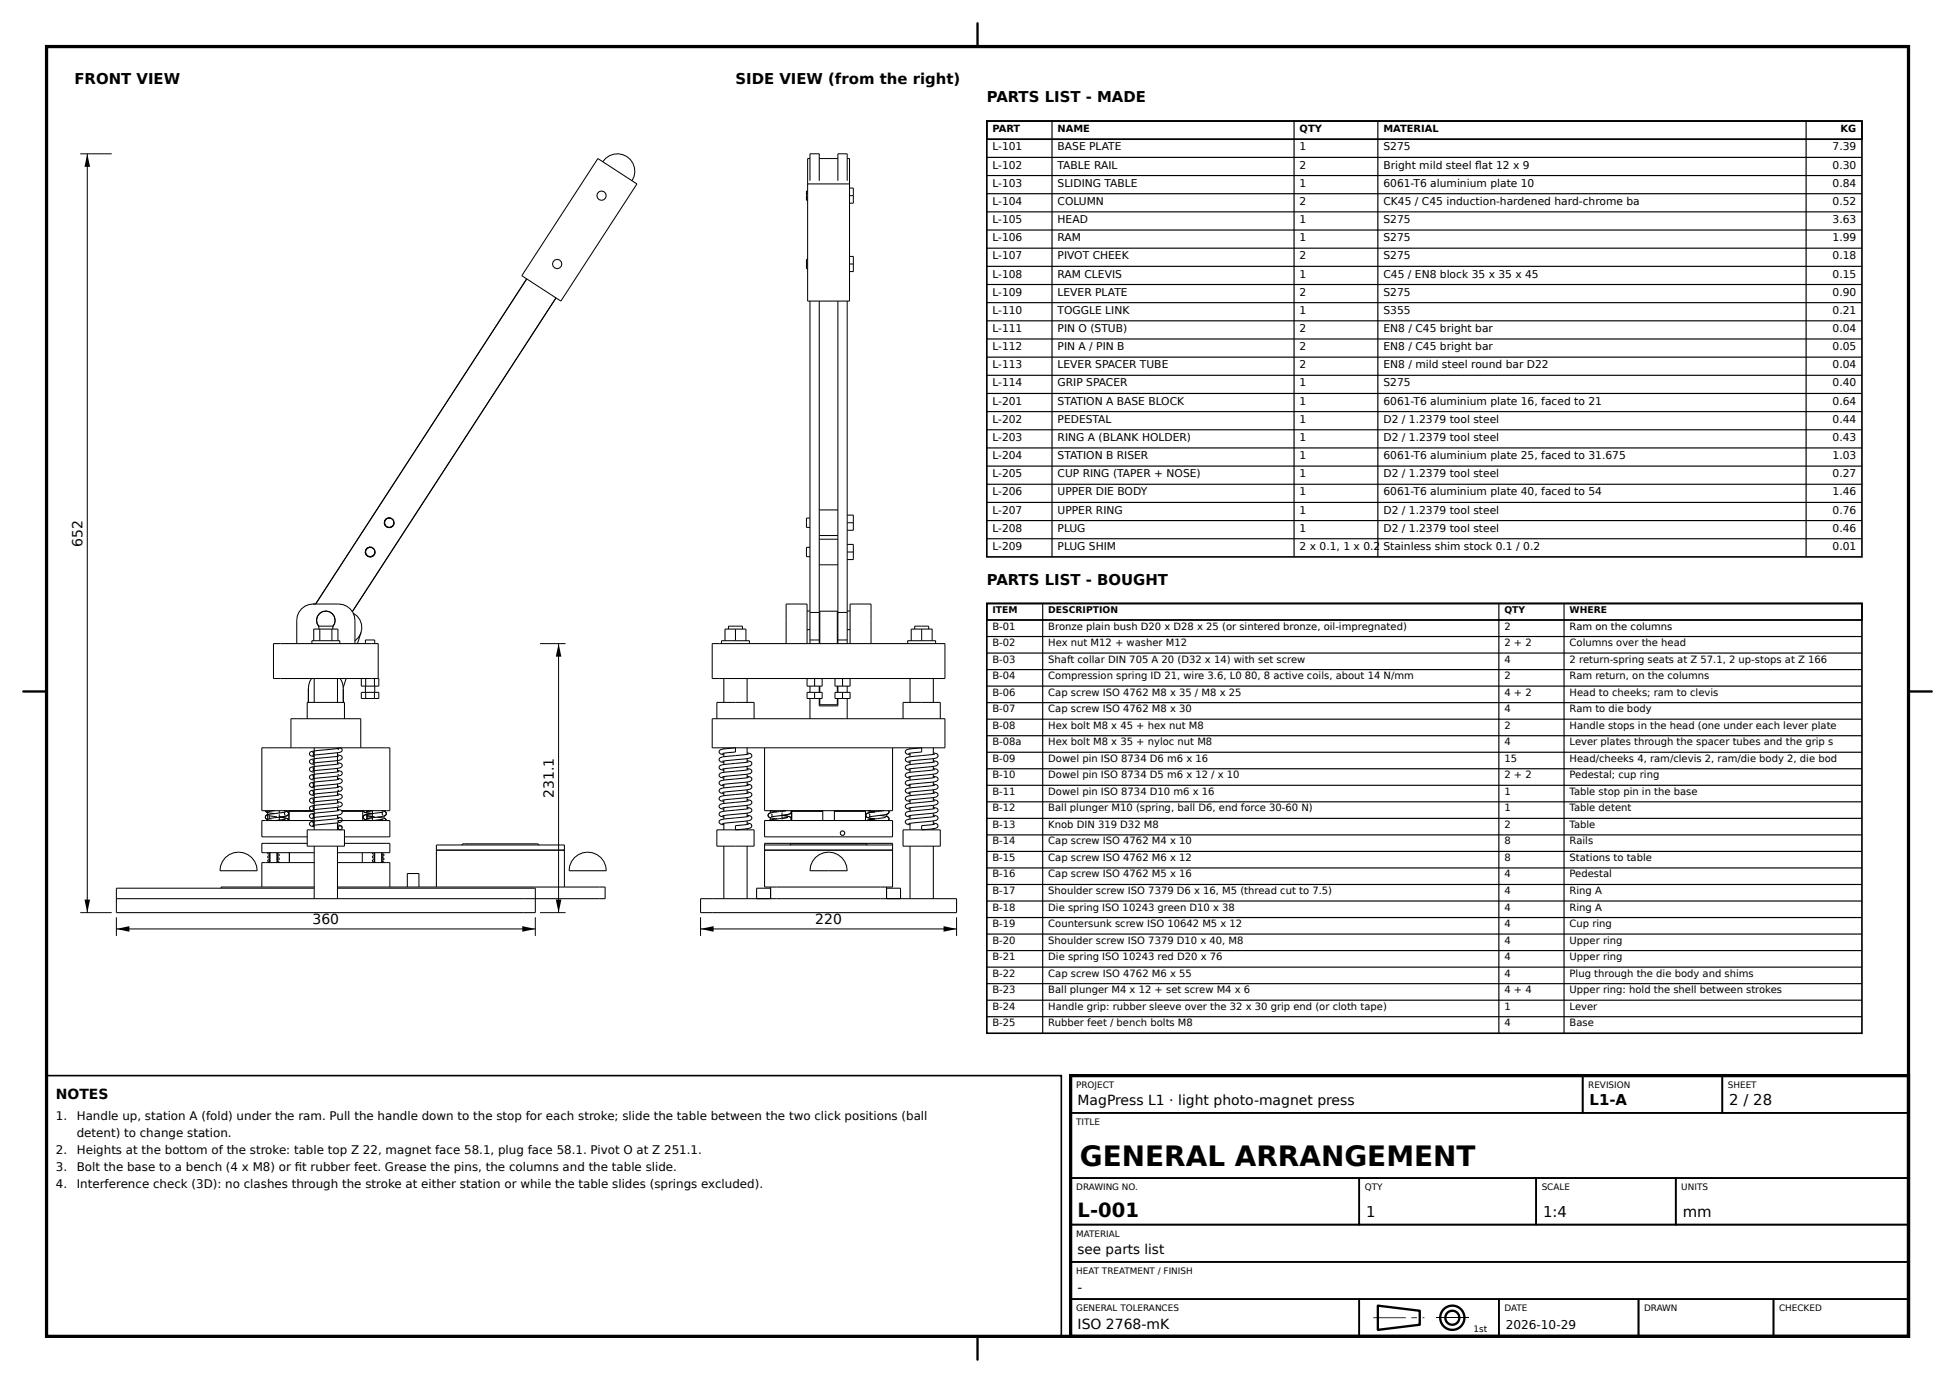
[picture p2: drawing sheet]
<svg xmlns="http://www.w3.org/2000/svg" width="420mm" height="297mm" viewBox="0 0 420 297" stroke-linecap="round" stroke-linejoin="round" font-family="sans-serif">
<defs><g id="words">
<text font-size="6" x="232" y="250.5">GENERAL ARRANGEMENT</text>
<text font-size="4.2" x="231.5" y="261.4">L-001</text>
<g font-size="3.2">
<text x="16" y="18">FRONT VIEW</text>
<text x="158" y="18">SIDE VIEW (from the right)</text>
<text x="212" y="22">PARTS LIST - MADE</text>
<text x="212" y="125.6">PARTS LIST - BOUGHT</text>
<text x="341.5" y="237.4">L1-A</text>
<text x="371.5" y="237.4">2 / 28</text>
<text x="293.5" y="261.4">1</text>
<text x="331.5" y="261.4">1:4</text>
<text x="361.5" y="261.4">mm</text>
</g>
<g font-size="3">
<text x="17.7" y="117.4" transform="rotate(-90 17.7 117.4)">652</text>
<text x="119" y="171.4" transform="rotate(-90 119 171.4)">231.1</text>
<text x="67.1" y="198.5">360</text>
<text x="175.1" y="198.5">220</text>
<text x="12" y="236">NOTES</text>
<text x="231.5" y="237.4">MagPress L1 · light photo-magnet press</text>
<text x="231.5" y="285.4">ISO 2768-mK</text>
</g>
<g font-size="2.9">
<text x="231.5" y="269.4">see parts list</text>
<text x="231.5" y="277.4">-</text>
</g>
<text font-size="2.6" x="323.5" y="285.4">2026-10-29</text>
<g font-size="2.5">
<text x="12" y="240.6">1.</text>
<text x="16.5" y="240.6">Handle up, station A (fold) under the ram. Pull the handle down to the stop for each stroke; slide the table between the two click positions (ball</text>
<text x="16.5" y="244.2">detent) to change station.</text>
<text x="12" y="247.8">2.</text>
<text x="12" y="251.5">3.</text>
<text x="16.5" y="247.8">Heights at the bottom of the stroke: table top Z 22, magnet face 58.1, plug face 58.1. Pivot O at Z 251.1.</text>
<text x="16.5" y="251.5">Bolt the base to a bench (4 x M8) or fi t rubber feet. Grease the pins, the columns and the table slide.</text>
<text x="12" y="255.1">4.</text>
<text x="16.5" y="255.1">Interference check (3D): no clashes through the stroke at either station or while the table slides (springs excluded).</text>
</g>
<g font-size="2.3">
<text x="213.2" y="32.3">L-101</text>
<text x="227.2" y="32.3">BASE PLATE</text>
<text x="279.2" y="32.3">1</text>
<text x="297.2" y="32.3">S275</text>
<text x="393.7" y="32.3">7.39</text>
<text x="213.2" y="36.2">L-102</text>
<text x="213.2" y="40.1">L-103</text>
<text x="227.2" y="36.2">TABLE RAIL</text>
<text x="227.2" y="40.1">SLIDING TABLE</text>
<text x="279.2" y="36.2">2</text>
<text x="279.2" y="40.1">1</text>
<text x="297.2" y="36.2">Bright mild steel fl at 12 x 9</text>
<text x="297.2" y="40.1">6061-T6 aluminium plate 10</text>
<text x="393.7" y="36.2">0.30</text>
<text x="393.7" y="40.1">0.84</text>
<text x="213.2" y="44">L-104</text>
<text x="213.2" y="47.9">L-105</text>
<text x="227.2" y="44">COLUMN</text>
<text x="227.2" y="47.9">HEAD</text>
<text x="279.2" y="44">2</text>
<text x="279.2" y="47.9">1</text>
<text x="297.2" y="44">CK45 / C45 induction-hardened hard-chrome ba</text>
<text x="297.2" y="47.9">S275</text>
<text x="393.7" y="44">0.52</text>
<text x="393.7" y="47.9">3.63</text>
<text x="213.2" y="51.8">L-106</text>
<text x="227.2" y="51.8">RAM</text>
<text x="279.2" y="51.8">1</text>
<text x="297.2" y="51.8">S275</text>
<text x="393.7" y="51.8">1.99</text>
<text x="213.2" y="55.7">L-107</text>
<text x="213.2" y="59.6">L-108</text>
<text x="227.2" y="55.7">PIVOT CHEEK</text>
<text x="227.2" y="59.6">RAM CLEVIS</text>
<text x="279.2" y="55.7">2</text>
<text x="279.2" y="59.6">1</text>
<text x="297.2" y="55.7">S275</text>
<text x="297.2" y="59.6">C45 / EN8 block 35 x 35 x 45</text>
<text x="393.7" y="55.7">0.18</text>
<text x="393.7" y="59.6">0.15</text>
<text x="213.2" y="63.5">L-109</text>
<text x="227.2" y="63.5">LEVER PLATE</text>
<text x="279.2" y="63.5">2</text>
<text x="297.2" y="63.5">S275</text>
<text x="393.7" y="63.5">0.90</text>
<text x="213.2" y="67.4">L-110</text>
<text x="213.2" y="71.3">L-111</text>
<text x="227.2" y="67.4">TOGGLE LINK</text>
<text x="227.2" y="71.3">PIN O (STUB)</text>
<text x="279.2" y="67.4">1</text>
<text x="279.2" y="71.3">2</text>
<text x="297.2" y="67.4">S355</text>
<text x="297.2" y="71.3">EN8 / C45 bright bar</text>
<text x="393.7" y="67.4">0.21</text>
<text x="393.7" y="71.3">0.04</text>
<text x="213.2" y="75.2">L-112</text>
<text x="227.2" y="75.2">PIN A / PIN B</text>
<text x="279.2" y="75.2">2</text>
<text x="297.2" y="75.2">EN8 / C45 bright bar</text>
<text x="393.7" y="75.2">0.05</text>
<text x="213.2" y="79.1">L-113</text>
<text x="213.2" y="83">L-114</text>
<text x="227.2" y="79.1">LEVER SPACER TUBE</text>
<text x="227.2" y="83">GRIP SPACER</text>
<text x="279.2" y="79.1">2</text>
<text x="279.2" y="83">1</text>
<text x="297.2" y="79.1">EN8 / mild steel round bar D22</text>
<text x="297.2" y="83">S275</text>
<text x="393.7" y="79.1">0.04</text>
<text x="393.7" y="83">0.40</text>
<text x="213.2" y="86.9">L-201</text>
<text x="227.2" y="86.9">STATION A BASE BLOCK</text>
<text x="279.2" y="86.9">1</text>
<text x="297.2" y="86.9">6061-T6 aluminium plate 16, faced to 21</text>
<text x="393.7" y="86.9">0.64</text>
<text x="213.2" y="90.8">L-202</text>
<text x="213.2" y="94.7">L-203</text>
<text x="227.2" y="90.8">PEDESTAL</text>
<text x="227.2" y="94.7">RING A (BLANK HOLDER)</text>
<text x="279.2" y="90.8">1</text>
<text x="279.2" y="94.7">1</text>
<text x="297.2" y="90.8">D2 / 1.2379 tool steel</text>
<text x="297.2" y="94.7">D2 / 1.2379 tool steel</text>
<text x="393.7" y="90.8">0.44</text>
<text x="393.7" y="94.7">0.43</text>
<text x="213.2" y="98.6">L-204</text>
<text x="227.2" y="98.6">STATION B RISER</text>
<text x="279.2" y="98.6">1</text>
<text x="297.2" y="98.6">6061-T6 aluminium plate 25, faced to 31.675</text>
<text x="393.7" y="98.6">1.03</text>
<text x="213.2" y="102.5">L-205</text>
<text x="213.2" y="106.4">L-206</text>
<text x="227.2" y="102.5">CUP RING (TAPER + NOSE)</text>
<text x="227.2" y="106.4">UPPER DIE BODY</text>
<text x="279.2" y="102.5">1</text>
<text x="279.2" y="106.4">1</text>
<text x="297.2" y="102.5">D2 / 1.2379 tool steel</text>
<text x="297.2" y="106.4">6061-T6 aluminium plate 40, faced to 54</text>
<text x="393.7" y="102.5">0.27</text>
<text x="393.7" y="106.4">1.46</text>
<text x="213.2" y="110.3">L-207</text>
<text x="227.2" y="110.3">UPPER RING</text>
<text x="279.2" y="110.3">1</text>
<text x="297.2" y="110.3">D2 / 1.2379 tool steel</text>
<text x="393.7" y="110.3">0.76</text>
<text x="213.2" y="114.2">L-208</text>
<text x="213.2" y="118.1">L-209</text>
<text x="227.2" y="114.2">PLUG</text>
<text x="227.2" y="118.1">PLUG SHIM</text>
<text x="279.2" y="114.2">1</text>
<text x="279.2" y="118.1">2 x 0.1, 1 x 0.2</text>
<text x="297.2" y="114.2">D2 / 1.2379 tool steel</text>
<text x="297.2" y="118.1">Stainless shim stock 0.1 / 0.2</text>
<text x="393.7" y="114.2">0.46</text>
<text x="393.7" y="118.1">0.01</text>
</g>
<g font-size="2.1">
<text x="213.2" y="28.4">PART</text>
<text x="227.2" y="28.4">NAME</text>
<text x="279.2" y="28.4">QTY</text>
<text x="297.2" y="28.4">MATERIAL</text>
<text x="395.4" y="28.4">KG</text>
<text x="213.2" y="135.2">B-01</text>
<text x="225.2" y="135.2">Bronze plain bush D20 x D28 x 25 (or sintered bronze, oil-impregnated)</text>
<text x="323.2" y="135.2">2</text>
<text x="337.2" y="135.2">Ram on the columns</text>
<text x="213.2" y="138.7">B-02</text>
<text x="213.2" y="142.3">B-03</text>
<text x="225.2" y="138.7">Hex nut M12 + washer M12</text>
<text x="225.2" y="142.3">Shaft collar DIN 705 A 20 (D32 x 14) with set screw</text>
<text x="323.2" y="138.7">2 + 2</text>
<text x="323.2" y="142.3">4</text>
<text x="337.2" y="138.7">Columns over the head</text>
<text x="337.2" y="142.3">2 return-spring seats at Z 57.1, 2 up-stops at Z 166</text>
<text x="213.2" y="145.8">B-04</text>
<text x="213.2" y="149.4">B-06</text>
<text x="225.2" y="145.8">Compression spring ID 21, wire 3.6, L0</text>
<text x="225.2" y="149.4">Cap screw ISO 4762 M8 x 35 / M8 x 25</text>
<text x="267.4" y="145.8">80, 8 active coils, about 14 N/mm</text>
<text x="323.2" y="145.8">2</text>
<text x="323.2" y="149.4">4 + 2</text>
<text x="337.2" y="145.8">Ram return, on the columns</text>
<text x="337.2" y="149.4">Head to cheeks; ram to clevis</text>
<text x="213.2" y="152.9">B-07</text>
<text x="225.2" y="152.9">Cap screw ISO 4762 M8 x 30</text>
<text x="323.2" y="152.9">4</text>
<text x="337.2" y="152.9">Ram to die body</text>
<text x="213.2" y="156.5">B-08</text>
<text x="213.2" y="160">B-08a</text>
<text x="225.2" y="156.5">Hex bolt M8 x 45 + hex nut M8</text>
<text x="225.2" y="160">Hex bolt M8 x 35 + nyloc nut M8</text>
<text x="323.2" y="156.5">2</text>
<text x="323.2" y="160">4</text>
<text x="337.2" y="156.5">Handle stops in the head (one under each lever plate</text>
<text x="337.2" y="160">Lever plates through the spacer tubes and the grip s</text>
<text x="213.2" y="163.6">B-09</text>
<text x="213.2" y="167.1">B-10</text>
<text x="225.2" y="163.6">Dowel pin ISO 8734 D6 m6 x 16</text>
<text x="225.2" y="167.1">Dowel pin ISO 8734 D5 m6 x 12 / x 10</text>
<text x="323.2" y="163.6">15</text>
<text x="323.2" y="167.1">2 + 2</text>
<text x="337.2" y="163.6">Head/cheeks 4, ram/clevis 2, ram/die body 2, die bod</text>
<text x="337.2" y="167.1">Pedestal; cup ring</text>
<text x="213.2" y="170.7">B-11</text>
<text x="225.2" y="170.7">Dowel pin ISO 8734 D10 m6 x 16</text>
<text x="323.2" y="170.7">1</text>
<text x="337.2" y="170.7">Table stop pin in the base</text>
<text x="213.2" y="174.2">B-12</text>
<text x="213.2" y="177.8">B-13</text>
<text x="225.2" y="174.2">Ball plunger M10 (spring, ball D6, end force 30-60 N)</text>
<text x="225.2" y="177.8">Knob DIN 319 D32 M8</text>
<text x="323.2" y="174.2">1</text>
<text x="323.2" y="177.8">2</text>
<text x="337.2" y="174.2">Table detent</text>
<text x="337.2" y="177.8">Table</text>
<text x="213.2" y="181.3">B-14</text>
<text x="213.2" y="184.9">B-15</text>
<text x="225.2" y="181.3">Cap screw ISO 4762 M4 x 10</text>
<text x="225.2" y="184.9">Cap screw ISO 4762 M6 x 12</text>
<text x="323.2" y="181.3">8</text>
<text x="323.2" y="184.9">8</text>
<text x="337.2" y="181.3">Rails</text>
<text x="337.2" y="184.9">Stations to table</text>
<text x="213.2" y="188.4">B-16</text>
<text x="213.2" y="192">B-17</text>
<text x="225.2" y="188.4">Cap screw ISO 4762 M5 x 16</text>
<text x="225.2" y="192">Shoulder screw ISO 7379 D6 x 16, M5 (thread cut to 7.5)</text>
<text x="323.2" y="188.4">4</text>
<text x="323.2" y="192">4</text>
<text x="337.2" y="188.4">Pedestal</text>
<text x="337.2" y="192">Ring A</text>
<text x="213.2" y="195.5">B-18</text>
<text x="225.2" y="195.5">Die spring ISO 10243 green D10 x 38</text>
<text x="323.2" y="195.5">4</text>
<text x="337.2" y="195.5">Ring A</text>
<text x="213.2" y="199.1">B-19</text>
<text x="213.2" y="202.6">B-20</text>
<text x="225.2" y="199.1">Countersunk screw ISO 10642 M5 x 12</text>
<text x="225.2" y="202.6">Shoulder screw ISO 7379 D10 x 40, M8</text>
<text x="323.2" y="199.1">4</text>
<text x="323.2" y="202.6">4</text>
<text x="337.2" y="199.1">Cup ring</text>
<text x="337.2" y="202.6">Upper ring</text>
<text x="213.2" y="206.2">B-21</text>
<text x="213.2" y="209.7">B-22</text>
<text x="225.2" y="206.2">Die spring ISO 10243 red D20 x 76</text>
<text x="225.2" y="209.7">Cap screw ISO 4762 M6 x 55</text>
<text x="323.2" y="206.2">4</text>
<text x="323.2" y="209.7">4</text>
<text x="337.2" y="206.2">Upper ring</text>
<text x="337.2" y="209.7">Plug through the die body and shims</text>
<text x="213.2" y="213.3">B-23</text>
<text x="225.2" y="213.3">Ball plunger M4 x 12 + set screw M4 x 6</text>
<text x="323.2" y="213.3">4 + 4</text>
<text x="337.2" y="213.3">Upper ring: hold the shell between strokes</text>
<text x="213.2" y="216.8">B-24</text>
<text x="213.2" y="220.4">B-25</text>
<text x="225.2" y="216.8">Handle grip: rubber sleeve over the 32 x 30 grip end (or cloth tape)</text>
<text x="225.2" y="220.4">Rubber feet / bench bolts M8</text>
<text x="323.2" y="216.8">1</text>
<text x="323.2" y="220.4">4</text>
<text x="337.2" y="216.8">Lever</text>
<text x="337.2" y="220.4">Base</text>
</g>
<g font-size="2">
<text x="213.2" y="131.6">ITEM</text>
<text x="225.2" y="131.6">DESCRIPTION</text>
<text x="323.2" y="131.6">QTY</text>
<text x="337.2" y="131.6">WHERE</text>
</g>
<g font-size="1.9">
<text x="231.2" y="233.6">PROJECT</text>
<text x="341.2" y="233.6">REVISION</text>
<text x="371.2" y="233.6">SHEET</text>
<text x="231.2" y="241.6">TITLE</text>
<text x="231.2" y="255.6">DRAWING NO.</text>
<text x="293.2" y="255.6">QTY</text>
<text x="331.2" y="255.6">SCALE</text>
<text x="361.2" y="255.6">UNITS</text>
<text x="231.2" y="265.6">MATERIAL</text>
<text x="231.2" y="273.6">HEAT TREATMENT / FINISH</text>
<text x="231.2" y="281.6">GENERAL TOLERANCES</text>
<text x="323.2" y="281.6">DATE</text>
<text x="353.2" y="281.6">DRAWN</text>
<text x="382.2" y="281.6">CHECKED</text>
<text x="316.6" y="286">1st</text>
</g>
</g></defs>
<g fill="none" stroke="#000" stroke-width=".22">
<path d="M128.4 34.1l8.4 5.4-16.3 25.2-8.4-5.5zM129.5 34.7a3.7 3.7 0 0 1 5.2-1.1 3.7 3.7 0 0 1 1.1 5.2M173.5 39.5h9M174 38.8v-5.8h2v5.8M174 34.1h-.5v30.6h9v-30.6h-.5M176 34.1h4M180 38.8v-5.8h2v5.8M113.1 59.9l-45.3 69.8M173.5 55.7h-.3v2h.3M173.5 41h-.3v2h.3M182.5 40.4h.8v3.2h-.8M182.5 55.1h.8v3.2h-.8"/>
<path d="M182.5 56.7h.8M182.5 42h.8M119.4 64l-43.7 67.3M174 64.7v72.7M176 64.7v72.7M180 64.7v72.7M182 64.7v72.7M79.9 117.5a1.06 1.06 0 0 0-1.4 .8 1.06 1.06 0 0 0 .9 1.3 1.06 1.06 0 0 0 1.2-1.1M84 111.3a1.06 1.06 0 0 0-1.4 .7 1.06 1.06 0 0 0 .9 1.3 1.06 1.06 0 0 0 1.2-1M174 117.5h-.8v2h.8M174 111.3h-.8v2h.8M176 115.8h4"/>
<path d="M176 109.5h4M176 115h4M182 118.5h1.3M182 116.9h1.3v3.3h-1.3M182 110.6h1.3v3.3h-1.3M182 112.3h1.3M58.7 138.2h22.5v7.5h-22.5zM63.7 138.2v-5a3.5 3.5 0 0 1 3.5-3.5h5.5a3.5 3.5 0 0 1 3.5 3.5v5M67 138.2v-.6h6v.6M67.4 137.6v-2.5h5.2v2.5M68.5 135.1v-.6h3v.6M68.5 134.5a2 2 0 0 1 .1-2.7 2 2 0 0 1 2.8 0 2 2 0 0 1 .1 2.7"/>
<path d="M68.7 135.1v2.5M71.3 135.1v2.5M75.9 131.7a3.5 3.5 0 0 1 .3 5.9M77.6 135.8l-.8 2.4M78.5 138.2v-.8h2v.8M153 138.2h50v7.5h-50zM155.7 137.6v-2.5h4.5v2.5M156.5 135.1v-.6h3v.6M158 137.6h3v.6M158 137.6h-3v.6M158 135.1v2.5M168.9 138.2v-8.5h4.5v8.5"/>
<path d="M173.4 131.2h.6M173.4 135.2h.6M174 137.4h2M174 137.4v.8M174 131.5h2M176 137.4v.8M176 121.3h4M176 132.8h.1M176 136.8h.1M176.1 138.2v-6.9h3.8v6.9M179.9 132.8h.1M179.9 136.8h.1"/>
<path d="M180 137.4h2M180 137.4v.8M180 131.5h2M182 137.4v.8M182 131.2h.6M182 135.2h.6M182.6 138.2v-8.5h4.5v8.5M195.7 137.6v-2.5h4.5v2.5M196.5 135.1v-.6h3v.6M198 137.6h3v.6M198 137.6h-3v.6M198 135.1v2.5"/>
<path d="M66 154.3v-3.5h8v3.5M66.9 145.7l-.6 1.4-.1 3.7M67.5 145.7v5.1M72.5 145.7v5.1M73.1 145.7l.6 1.4v3.7M74.4 145.7l-.7 1.9M77.6 145.7v1.6h3.8v-1.6h-.2M77.6 148.7h3.8v1.3h-3.8zM78.5 147.3v1.4M78.6 145.7v1.6M78.6 148.7v1.3M80.4 145.7v1.6"/>
<path d="M80.4 148.7v1.3M80.5 147.3v1.4M154 154.3v-3.5h8v3.5M155.5 145.7v5.1M160.5 145.7v5.1M173.4 148.7h3.2v1.3h-3.2zM173.4 145.7v1.6h3.2v-1.6M174 147.3v1.4M174 150v4.3M175 145.7v1.6M175 148.7v1.3M176 150v1.6h4v-1.6"/>
<path d="M176 147.3v1.4M176.1 150v1.3h3.8v-1.3M176.1 147.3v1.4M179.4 148.7h3.2v1.3h-3.2zM179.4 145.7v1.6h3.2v-1.6M179.9 147.3v1.4M180 147.3v1.4M181 145.7v1.6M181 148.7v1.3M182 147.3v1.4M182 150v4.3M194 154.3v-3.5h8v3.5"/>
<path d="M195.5 145.7v5.1M200.5 145.7v5.1M57.5 174.5l-.5-.4 .1 .1a2.07 2.07 0 0 0 1.8 .5M57.5 175a.53 .53 0 0 0-.5 .5 .53 .53 0 0 0 .5 .5M57.5 174.1v2.1M57.9 174.1l-.2 .2 1.3-.2M59.1 176.2l2.2-.3-.2 .3M59.5 175.4l-1.8-.3 .2 .2-.2 .5 4-.6 .3-.3-.1-.4-.2-.2-.7-.2 .7 .2 .2 .2 .1 .4-.3 .3-1.7 .3M60 174.1v.5M60 174.9v1.2M60.1 175.5l1.6 .3 .3 .4M61.3 175.1l-.1-.1a.4 .4 0 0 1 .1-.6l-3.7 .5-.6 .4a.5 .5 0 0 0 .4 .7l1.3 .2"/>
<path d="M62.1 174.2h5.3M62.1 174.1v2.1M62.5 160.6h15M62.5 160.6v-6.3h15v6.3M62.5 160.6h-6.3v13.5h10.7M66 178.2h8v3.5h-8zM67.5 176.2h-11.3v3.5h9.8M67.5 160.6v17.6M72.5 177.2l.8 .2 .2 .4M72.5 175.5l.8 .2 .2 .2v.4l-.3 .3-6 .7 .1-.2-.1-.5h.3M72.5 173.8l.8 .2 .2 .2v.4l-.3 .3-6 .7 .1-.5-.1-.2 .3 .1M72.5 172.1l1 .4v.4l-.3 .3-6 .7 .1-.5-.1-.2 .3 .1"/>
<path d="M72.5 170.5l.8 .1 .2 .3v.4l-.3 .2-6 .8 .2-.4-.2-.3h.3M72.5 168.8l.8 .2 .2 .2v.4l-.3 .3-6 .7a.42 .42 0 0 0 0-.7l.3 .1M72.5 167.1l1 .4v.4l-.3 .3-6 .7 .1-.2-.1-.5 .3 .1M72.5 165.4l.8 .2 .2 .2v.4l-.3 .3-6 .8 .1-.6-.1-.2 .3 .1M72.5 163.8l.8 .2 .2 .2v.4l-.3 .2-6 .8 .1-.5-.1-.2h.3M72.5 162.1l.8 .2 .2 .2v.4l-.3 .3-6 .7 .2-.3-.2-.4 .3 .1M72.5 160.6v.2M72.5 161.7v2.4M72.5 165v.8M72.5 166.7v.7M72.5 168.4v.7M72.5 170v.8"/>
<path d="M72.5 171.7v.8M72.5 173.4v.7M72.5 175v.8M72.5 176.7v1.5M72.5 176.2h10.5M72.5 178.1h.3M72.5 176.4l.3 .1M72.5 173l.3 .1M72.5 169.7l.3 .1M72.5 166.3l.3 .1M72.6 161l.2-.3-.9 .1a19.7 19.7 0 0 0-5.3 .7l-.1 .4 .1 .3 .9 .3M72.8 160.7l.3-.1 .3 .1 .1 .3a.69 .69 0 0 1-.8 .6l-5.5 .6a.42 .42 0 0 0 0-.7l.3 .1"/>
<path d="M72.8 175.7l-6.1 .8-.2 .2v.4l.3 .3 .7 .2M72.8 174.1l-.9 .1a19.3 19.3 0 0 0-5.3 .7l-.1 .2a.56 .56 0 0 0 .6 .7l.4 .1M72.8 172.4l-4 .4a3 3 0 0 0-2.3 .6l.1 .5 .9 .3M72.8 170.7l-.9 .2a18.9 18.9 0 0 0-5.3 .7l-.1 .1a.56 .56 0 0 0 .6 .8h.4M72.8 169l-.9 .2a19.7 19.7 0 0 0-5.3 .7l-.1 .4 .1 .2 .9 .4M72.8 167.4l-.9 .1a18.6 18.6 0 0 0-5.3 .7l-.1 .2a.56 .56 0 0 0 .6 .7l.4 .1M72.8 165.7l-.9 .2a18.9 18.9 0 0 0-5.3 .6l-.1 .2a.56 .56 0 0 0 .6 .7l.4 .1M72.8 164l-4 .5a3 3 0 0 0-2.3 .5l.1 .5 .9 .3M72.8 162.4l-.9 .1a19.3 19.3 0 0 0-5.3 .7l-.1 .2a.56 .56 0 0 0 .6 .7l.4 .1M72.8 175.7h.1M73.5 174.2h4.4M77.5 160.6h6.2v13.5h-10.3"/>
<path d="M77.9 174.1v2.1M78 174.1l.1 .1a2.07 2.07 0 0 0 1.8 .5l-1.7 .4-.2 .2a.5 .5 0 0 0 .4 .7l1.3 .2a1.98 1.98 0 0 1-1.6-.5l-.1-.4 .6-.4 3.7-.5a.4 .4 0 0 0 0 .7M78.7 175.1l1.8 .3M78.7 175.1l.2 .2-.2 .5M78.7 175.8l1.3-.2v.6M78.9 174.1l-.2 .2 1.3-.2M80 174.1v1.3l-1.3-.3M80.1 176.2l2.2-.3-.2 .3M81.1 175.5l1.6 .3 .3 .4M82 174.1l.7 .2 .2 .2 .1 .4-.3 .3-4 .6M82.5 174.1v.1a.54 .54 0 0 1 .5 .7l-.5 .4v.4l.5 .5M83 176.2h.7v3.5h-9.7"/>
<path d="M154 178.2h8v3.5h-8zM155.2 161.8l2.8-.3v-.9l-3.3 .4-.2 .2v.4l.3 .3 .7 .2M155.5 160.6v.2M155.5 161.7v.8M155.5 163.4v.8M155.5 165.1v.8M155.5 166.8v.7M155.5 168.4v.8M155.5 170.1v.8M155.5 171.8v.8M155.5 173.5v.7M155.5 175.1v.8"/>
<path d="M155.5 176.8v1.4M160.5 175.1l.8 .1 .2 .3v.4l-.3 .2-6 .8M160.5 173.4l.8 .2 .2 .2v.4l-.3 .3-6 .7M160.5 171.7l.8 .2 .2 .2v.4l-.3 .3-6 .7M160.5 170l.8 .2 .2 .2v.4l-.3 .3-6 .8M160.5 168.4l.8 .2 .2 .2v.4l-.3 .2-6 .8M160.5 166.7l.8 .2 .2 .2v.4l-.3 .3-6 .7M160.5 165l.8 .2 .2 .2v.4l-.3 .3-6 .7M160.5 163.4l.8 .1 .2 .3v.4l-.3 .2-6 .8M160.5 161.7l.8 .2 .2 .2v.4l-.3 .3-6 .7M160.5 176.7l.9 .4v.6a6.1 6.1 0 0 1-3.4 .5M160.5 160.6v1.4"/>
<path d="M160.5 162.9v.8M160.5 164.6v.8M160.5 166.3v.7M160.5 167.9v.8M160.5 169.6v.8M160.5 171.3v.7M160.5 173v.7M160.5 174.6v.8M160.5 176.3v.8M160.5 178v.2M160.8 177l-2.8 .3v.9M160.8 175.3l-6.1 .8-.2 .2v.4l.3 .3 .7 .1"/>
<path d="M160.8 173.6l-6.1 .8-.2 .2v.4l.3 .3 .7 .2M160.8 172l-6.1 .7-.2 .3v.4l.3 .2 .7 .2M160.8 170.3l-6.1 .8-.2 .2v.4l.3 .3 .7 .1M160.8 168.6l-6.1 .8-.2 .2v.4l.3 .3 .7 .1M160.8 167l-6.1 .7-.2 .2v.4l.3 .3 .7 .2M160.8 165.3l-6.1 .7-.2 .3v.4l.3 .2 .7 .2M160.8 163.6l-6.1 .8-.2 .2v.4l.3 .3 .7 .1M160.8 161.9l-6.1 .8-.2 .2v.4l.3 .3 .7 .2M164.2 160.6h-11.2v-6.3h50v6.3h-11.3M164.2 160.6v13.5h27.5v-13.5M164.2 160.6h27.5M164.2 176.2h27.5v3.5h-27.5z"/>
<path d="M165.7 174.8l.2 .1-.2 .5 1.8-.2a3.1 3.1 0 0 0 2.5-.7l-.1-.4 .1 .4-.3 .3-1.6 .3 1.6 .3a.48 .48 0 0 1 .1 .8M166.9 174.3l-1.5-.2 .1 .5a.52 .52 0 0 0-.5 .7l.5 .3v.5l-.3 .1 4.1-.7-1.3 .2v-1.2M168 174.1v.1l.9-.1-1.4 .2a3.3 3.3 0 0 0-2.4 .6l-.1 .4 .3 .2 1.6 .4M168 176v.2M170.1 174.2h6.6M170.1 174.1v2.1M176.7 174.1v2.1M179.2 174.2h6.7M179.2 174.1v2.1M185.9 174.1v2.1M186.4 174.1l1.5 .2-1.6 .4-.2 .2-.1 .4 .3 .2 1.6 .4M186.7 174.8l.2 .1-.2 .5 1.8-.2a3.1 3.1 0 0 0 2.5-.7l-.1-.4 .1 .4-.5 .4v.4a.52 .52 0 0 1 .5 .4 .52 .52 0 0 1-.2 .5 .48 .48 0 0 0-.1-.8l-1.6-.3"/>
<path d="M189.9 174.1l-1.4 .2a3.3 3.3 0 0 0-2.4 .6l-.1 .4 .3 .2 1.6 .4M190.3 175.5l-4.1 .7 1.7-.3M194 178.2h8v3.5h-8zM195.2 161.8l2.8-.3v-.9l-3.3 .4-.2 .2v.4l.3 .3 .7 .2M195.5 160.6v.2M195.5 161.7v.8M195.5 163.4v.8M195.5 165.1v.8M195.5 166.8v.7M195.5 168.4v.8M195.5 170.1v.8M195.5 171.8v.8"/>
<path d="M195.5 173.5v.7M195.5 175.1v.8M195.5 176.8v1.4M200.5 175.1l.8 .1 .2 .3v.4l-.3 .2-6 .8M200.5 173.4l.8 .2 .2 .2v.4l-.3 .3-6 .7M200.5 171.7l.8 .2 .2 .2v.4l-.3 .3-6 .7M200.5 170l.8 .2 .2 .2v.4l-.3 .3-6 .8M200.5 168.4l.8 .2 .2 .2v.4l-.3 .2-6 .8M200.5 166.7l.8 .2 .2 .2v.4l-.3 .3-6 .7M200.5 165l.8 .2 .2 .2v.4l-.3 .3-6 .7M200.5 163.4l.8 .1 .2 .3v.4l-.3 .2-6 .8M200.5 161.7l.8 .2 .2 .2v.4l-.3 .3-6 .7"/>
<path d="M200.5 176.7l.9 .4v.6a6.1 6.1 0 0 1-3.4 .5M200.5 160.6v1.4M200.5 162.9v.8M200.5 164.6v.8M200.5 166.3v.7M200.5 167.9v.8M200.5 169.6v.8M200.5 171.3v.7M200.5 173v.7M200.5 174.6v.8M200.5 176.3v.8M200.5 178v.2"/>
<path d="M200.8 177l-2.8 .3v.9M200.8 175.3l-6.1 .8-.2 .2v.4l.3 .3 .7 .1M200.8 173.6l-6.1 .8-.2 .2v.4l.3 .3 .7 .2M200.8 172l-6.1 .7-.2 .3v.4l.3 .2 .7 .2M200.8 170.3l-6.1 .8-.2 .2v.4l.3 .3 .7 .1M200.8 168.6l-6.1 .8-.2 .2v.4l.3 .3 .7 .1M200.8 167l-6.1 .7-.2 .2v.4l.3 .3 .7 .2M200.8 165.3l-6.1 .7-.2 .3v.4l.3 .2 .7 .2M200.8 163.6l-6.1 .8-.2 .2v.4l.3 .3 .7 .1M200.8 161.9l-2.8 .4a6.4 6.4 0 0 0-3.4 .5v.6l.9 .4M48.4 184.2a3.9 3.9 0 0 1 4.4-.9 3.9 3.9 0 0 1 2.3 3.7h-7.8a3.3 3.3 0 0 1 1.1-2.8zM56.2 190.5h-8.7v.2"/>
<path d="M56.2 190.5h11.3M57.5 183.1l.1 .3 .4 .1M57.9 183.1v.3l.1-.1M58 184.5l-.5 .4 .1 .1 .4 .2M58 184.7h-.1v.3h.1M58 183.7l-.4 .1-.1 .2 .1 .2 .4 .2M58 183.9h-.1v.3h.1M58 183.1v2.1M59.5 184.9l.5 .3M59.5 184.1l.4 .2 .1 .1-.2 .3-.3 .1M59.5 184.3h.1v.3h-.1M59.5 183.3l.4 .1 .1 .2-.5 .3"/>
<path d="M59.5 183.5l.1-.1v.4l-.1-.1M59.5 183.1v2.1M59.5 185.1h.1l-.1 .1M62.2 183.1v2.1M66 181.1h-9.8v2h11.3M67.5 190.7h-42.5v5.3h90v-5.3h-42.5M67.5 185.2h-11.3v5.3M67.5 181.7v11.3M72.5 190.5h11.2M72.5 185.2h11.2v5.3M72.5 181.7v11.3M74 181.1h9.7v2h-11.2"/>
<path d="M77.8 183.1v2.1M80 183.1l.1 .3 .4 .1M80.4 183.1v.3l.1-.1M80.5 184.5l-.5 .4 .1 .1 .4 .2M80.5 184.7h-.1v.3h.1M80.5 183.7l-.4 .1-.1 .2 .1 .2 .4 .2M80.5 183.9h-.1v.3h.1M80.5 183.1v2.1M82 184.9l.5 .3M82 184.1l.4 .2 .1 .1-.2 .3-.3 .1M82 184.3h.1v.3h-.1M82 183.3l.4 .1 .1 .2-.5 .3"/>
<path d="M82 183.5l.1-.1v.4l-.1-.1M82 183.1v2.1M82 185.1h.1l-.1 .1M83.7 190.5h10M87.5 190.5v-2.9h2.5v2.9M93.7 190.5h27.5M93.7 182.6h27.5M93.7 190.5v-9h27.5v9M99.2 181.5l.2-.3h16.2l.2 .3M121.2 190.5h8.8v2.5h-105M123.4 184.2a3.9 3.9 0 0 1 4.4-.9 3.9 3.9 0 0 1 2.3 3.7h-7.8a3.3 3.3 0 0 1 1.1-2.8zM155.5 181.7v11.3"/>
<path d="M160.5 181.7v11.3M164.2 182.6h27.5M164.2 181.5h27.5M165.5 190.7h-3v2.3M165.5 193h-15v3h55v-3h-15.1M165.5 193h24.9M165.5 190.5h24.9M165.5 190.5h-1.3v-9.4h27.5v9.4h-1.3M165.5 190.5v2.5M169.7 181.5l.2-.3h16.2l.2 .3M175.2 184.2a3.9 3.9 0 0 1 4.3-.9 3.9 3.9 0 0 1 2.4 3.7h-7.9a3.8 3.8 0 0 1 1.2-2.8zM190.4 190.5v2.5"/>
<path d="M190.5 190.7h3v2.3M195.5 181.7v11.3M200.5 181.7v11.3"/>
<circle cx="119.7" cy="56.7" r="1"/>
<circle cx="129.2" cy="42" r="1"/>
<circle cx="79.5" cy="118.5" r="1.06"/>
<circle cx="79.5" cy="118.5" r="1"/>
<circle cx="83.6" cy="112.3" r="1.06"/>
<circle cx="83.6" cy="112.3" r="1"/>
<circle cx="73.1" cy="177.8" r=".45"/>
<circle cx="181" cy="178.9" r=".5"/>
</g>
<g fill="none" stroke="#000" stroke-width=".21">
<path d="M17.2 33h6.8M18.7 33v163M116 138.2h5.5M120 138.2v57.8M17.2 196h6.8M25 197v4M25 199.5h90M115 197v4M116 196h5.5M150.5 199.5h55M150.5 197v4M205.5 197v4"/>
<path d="M308.5 283h7"/>
</g>
<g fill="#000">
<path d="M18.7 33l.6 2.8h-1.2zM120 138.2l.6 2.8h-1.2zM18.1 193.2h1.2l-.6 2.8zM25 199.5l2.8-.6v1.2zM112.2 198.9l2.8 .6-2.8 .6zM119.4 193.2h1.2l-.6 2.8zM150.5 199.5l2.8-.6v1.2zM202.7 198.9l2.8 .6-2.8 .6z"/>
<path d="M295 282.9h7v.2h-7zM303.2 282.9h1.2v.2h-1.2zM305.6 282.9h.4v.2h-.4z"/>
</g>
<g fill="none" stroke="#000" stroke-width=".35">
<path d="M212 26h188v93.6h-188zM212 26h188v3.9h-188zM212 129.6h188v92.3h-188zM212 129.6h188v3.5h-188zM10 231h218v56h-218zM230 231h110v8h-110zM230 239h180v14h-180zM340 231h30v8h-30zM370 231h40v8h-40zM230 253h62v10h-62zM292 253h38v10h-38zM330 253h30v10h-30z"/>
<path d="M360 253h50v10h-50zM230 263h180v8h-180zM230 271h180v8h-180zM230 279h62v8h-62zM292 279h30v8h-30zM322 279h30v8h-30zM352 279h29v8h-29zM381 279h29v8h-29z"/>
</g>
<g fill="none" stroke="#000" stroke-width=".25">
<path d="M212 29.9h188M212 33.8h188M212 37.7h188M226 26v93.6M278 26v93.6M296 26v93.6M388 26v93.6M212 41.6h188M212 45.5h188M212 49.4h188M212 53.3h188M212 57.2h188"/>
<path d="M212 61.1h188M212 65h188M212 68.9h188M212 72.8h188M212 76.7h188M212 80.6h188M212 84.5h188M212 88.4h188M212 92.3h188M212 96.2h188M212 100.1h188M212 104h188"/>
<path d="M212 107.9h188M212 111.8h188M212 115.7h188M212 133.1h188M212 136.7h188M224 129.6v92.3M322 129.6v92.3M336 129.6v92.3M212 140.2h188M212 143.8h188M212 147.3h188M212 150.9h188"/>
<path d="M212 154.4h188M212 158h188M212 161.5h188M212 165.1h188M212 168.6h188M212 172.2h188M212 175.7h188M212 179.3h188M212 182.8h188M212 186.4h188M212 189.9h188M212 193.5h188"/>
<path d="M212 197h188M212 200.6h188M212 204.1h188M212 207.7h188M212 211.2h188M212 214.8h188M212 218.3h188"/>
</g>
<path d="M10 10h400v277h-400zM230 231h180v56h-180z" fill="none" stroke="#000" stroke-width=".7" stroke-linecap="butt"/>
<g fill="none" stroke="#000" stroke-width=".5">
<path d="M210 5v5M5 148.5h5M410 148.5h5M210 287v5M296 280.4l9 1.1v3l-9 1.1z"/>
<circle cx="312" cy="283" r="2.6"/>
<circle cx="312" cy="283" r="1.5"/>
</g>
<use href="#words"/>
</svg>
